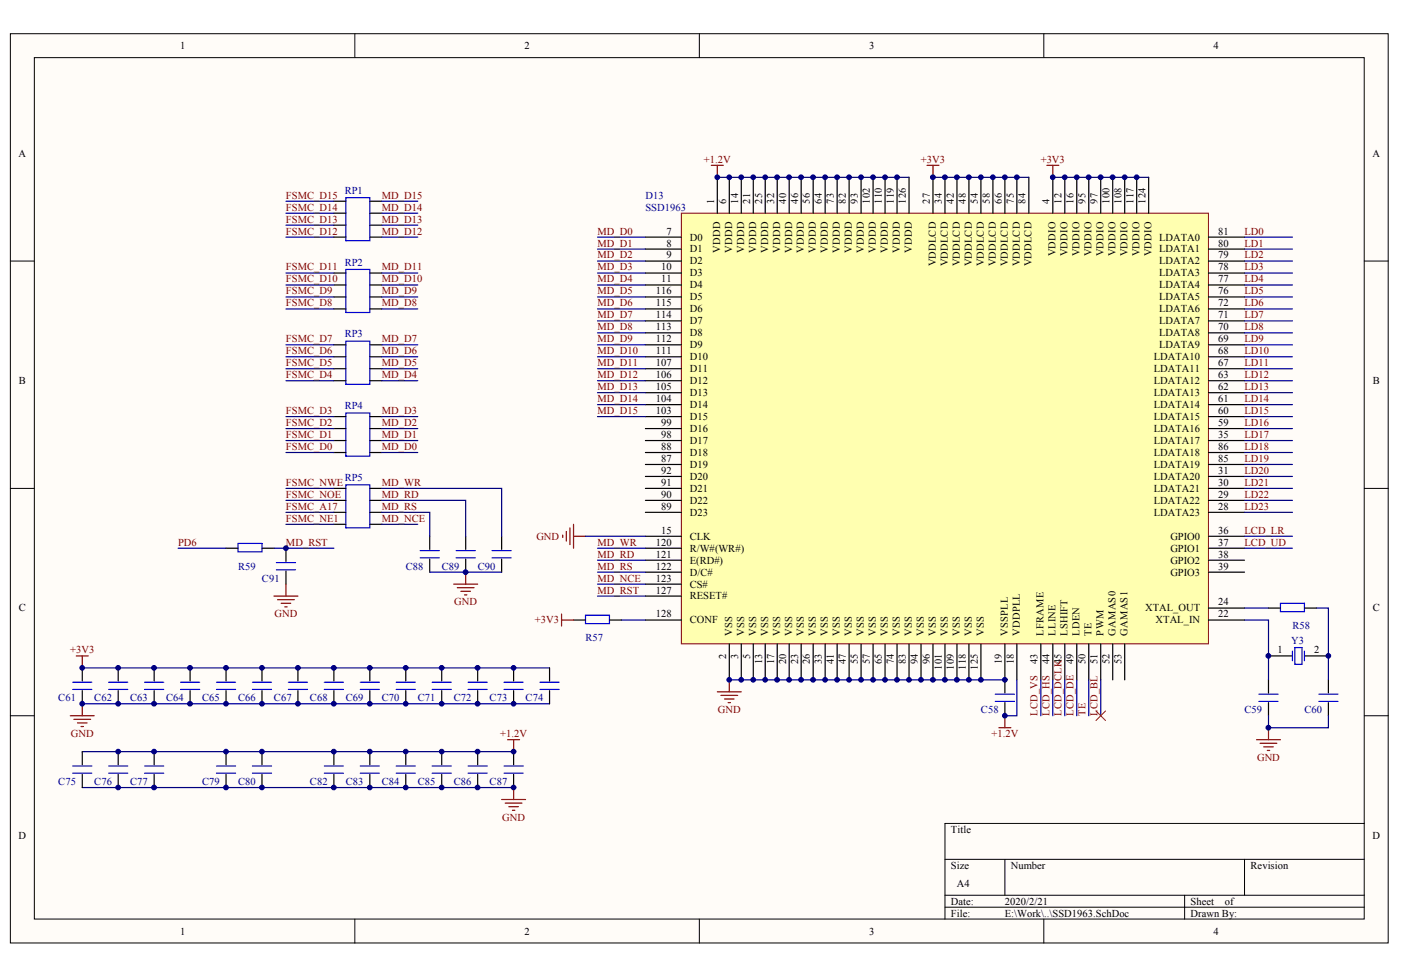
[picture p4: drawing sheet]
<svg xmlns="http://www.w3.org/2000/svg" width="289mm" height="202mm" viewBox="0 0 289 202" stroke-linecap="round" stroke-linejoin="round" font-family="sans-serif">
<defs><g id="words">
<g font-size="2.2">
<text x="37.1" y="10.1">1</text>
<text x="108.2" y="10.1">2</text>
<text x="179.2" y="10.1">3</text>
<text x="250.3" y="10.1">4</text>
<text x="3.8" y="32.3">A</text>
<text x="283.1" y="32.3">A</text>
<text x="137.4" y="48.4">7</text>
<text x="137.4" y="50.8">8</text>
<text x="137.4" y="53.3">9</text>
<text x="142.2" y="49.6">D0</text>
<text x="142.2" y="52.1">D1</text>
<text x="239" y="52.1">LDATA1</text>
<text x="239" y="49.6">LDATA0</text>
<text x="251.2" y="53.3">79</text>
<text x="251.2" y="50.8">80</text>
<text x="251.2" y="48.4">81</text>
<text x="136.3" y="55.8">10</text>
<text x="136.3" y="58.3">11</text>
<text x="142.2" y="54.5">D2</text>
<text x="142.2" y="57">D3</text>
<text x="142.2" y="59.5">D4</text>
<text x="239" y="59.5">LDATA4</text>
<text x="239" y="57">LDATA3</text>
<text x="239" y="54.5">LDATA2</text>
<text x="251.2" y="58.3">77</text>
<text x="251.2" y="55.8">78</text>
<text x="135.2" y="65.7">114</text>
<text x="135.2" y="63.2">115</text>
<text x="135.2" y="60.7">116</text>
<text x="142.2" y="64.4">D6</text>
<text x="142.2" y="62">D5</text>
<text x="239" y="64.4">LDATA6</text>
<text x="239" y="62">LDATA5</text>
<text x="251.2" y="65.7">71</text>
<text x="251.2" y="63.2">72</text>
<text x="251.2" y="60.7">76</text>
<text x="135.2" y="70.6">112</text>
<text x="135.2" y="68.1">113</text>
<text x="142.2" y="71.8">D9</text>
<text x="142.2" y="69.4">D8</text>
<text x="142.2" y="66.9">D7</text>
<text x="239" y="71.8">LDATA9</text>
<text x="239" y="69.4">LDATA8</text>
<text x="239" y="66.9">LDATA7</text>
<text x="251.2" y="70.6">69</text>
<text x="251.2" y="68.1">70</text>
<text x="135.2" y="78">106</text>
<text x="135.2" y="75.5">107</text>
<text x="135.2" y="73.1">111</text>
<text x="142.2" y="76.8">D11</text>
<text x="142.2" y="74.3">D10</text>
<text x="237.9" y="76.8">LDATA11</text>
<text x="237.9" y="74.3">LDATA10</text>
<text x="251.2" y="78">63</text>
<text x="251.2" y="75.5">67</text>
<text x="251.2" y="73.1">68</text>
<text x="3.9" y="79.2">B</text>
<text x="135.2" y="82.9">104</text>
<text x="135.2" y="80.5">105</text>
<text x="142.2" y="81.7">D13</text>
<text x="142.2" y="79.2">D12</text>
<text x="237.9" y="81.7">LDATA13</text>
<text x="237.9" y="79.2">LDATA12</text>
<text x="251.2" y="82.9">61</text>
<text x="251.2" y="80.5">62</text>
<text x="283.1" y="79.2">B</text>
<text x="135.2" y="85.4">103</text>
<text x="136.3" y="87.9">99</text>
<text x="142.2" y="89.1">D16</text>
<text x="142.2" y="86.6">D15</text>
<text x="142.2" y="84.2">D14</text>
<text x="237.9" y="89.1">LDATA16</text>
<text x="237.9" y="86.6">LDATA15</text>
<text x="237.9" y="84.2">LDATA14</text>
<text x="251.2" y="87.9">59</text>
<text x="251.2" y="85.4">60</text>
<text x="136.3" y="95.3">87</text>
<text x="136.3" y="92.8">88</text>
<text x="136.3" y="90.3">98</text>
<text x="142.2" y="94">D18</text>
<text x="142.2" y="91.6">D17</text>
<text x="237.9" y="91.6">LDATA17</text>
<text x="237.9" y="94">LDATA18</text>
<text x="251.2" y="90.3">35</text>
<text x="251.2" y="95.3">85</text>
<text x="251.2" y="92.8">86</text>
<text x="136.3" y="100.2">91</text>
<text x="136.3" y="97.7">92</text>
<text x="142.2" y="96.5">D19</text>
<text x="142.2" y="101.4">D21</text>
<text x="142.2" y="99">D20</text>
<text x="237.9" y="101.4">LDATA21</text>
<text x="237.9" y="99">LDATA20</text>
<text x="237.9" y="96.5">LDATA19</text>
<text x="251.2" y="100.2">30</text>
<text x="251.2" y="97.7">31</text>
<text x="136.3" y="105.1">89</text>
<text x="136.3" y="102.7">90</text>
<text x="142.2" y="106.4">D23</text>
<text x="142.2" y="103.9">D22</text>
<text x="237.9" y="106.4">LDATA23</text>
<text x="237.9" y="103.9">LDATA22</text>
<text x="251.2" y="105.1">28</text>
<text x="251.2" y="102.7">29</text>
<text x="135.2" y="112.6">120</text>
<text x="136.3" y="110.1">15</text>
<text x="142.2" y="111.3">CLK</text>
<text x="142.2" y="113.8">R/W#(WR#)</text>
<text x="241.4" y="111.3">GPIO0</text>
<text x="241.4" y="113.8">GPIO1</text>
<text x="251.2" y="110.1">36</text>
<text x="251.2" y="112.6">37</text>
<text x="135.2" y="115">121</text>
<text x="135.2" y="117.5">122</text>
<text x="135.2" y="120">123</text>
<text x="142.2" y="116.3">E(RD#)</text>
<text x="142.2" y="118.7">D/C#</text>
<text x="241.4" y="116.3">GPIO2</text>
<text x="241.4" y="118.7">GPIO3</text>
<text x="251.2" y="115">38</text>
<text x="251.2" y="117.5">39</text>
<text x="135.2" y="122.4">127</text>
<text x="142.2" y="121.2">CS#</text>
<text x="142.2" y="123.7">RESET#</text>
<text x="251.2" y="124.9">24</text>
<text x="3.9" y="126.1">C</text>
<text x="135.2" y="127.4">128</text>
<text x="142.2" y="128.6">CONF</text>
<text x="236.1" y="126.1">XTAL_OUT</text>
<text x="238.3" y="128.6">XTAL_IN</text>
<text x="251.2" y="127.4">22</text>
<text x="283.1" y="126.1">C</text>
<text x="263.5" y="134.8">1</text>
<text x="271" y="134.8">2</text>
<text x="3.8" y="173">D</text>
<text x="196.1" y="171.8">Title</text>
<text x="283.1" y="173">D</text>
<text x="196.1" y="179.2">Size</text>
<text x="208.5" y="179.2">Number</text>
<text x="257.9" y="179.2">Revision</text>
<text x="197.4" y="182.9">A4</text>
<text x="196.1" y="186.6">Date:</text>
<text x="196.1" y="189.1">File:</text>
<text x="207.2" y="186.6">2020/2/21</text>
<text x="207.2" y="189.1">E:\Work\..\SSD1963.SchDoc</text>
<text x="245.5" y="186.6">Sheet</text>
<text x="245.5" y="189.1">Drawn By:</text>
<text x="252.6" y="186.6">of</text>
<text x="37.1" y="192.8">1</text>
<text x="108.2" y="192.8">2</text>
<text x="179.2" y="192.8">3</text>
<text x="250.3" y="192.8">4</text>
</g>
<g font-size="2.2" fill="#800000">
<text x="145.2" y="33.6">+1.2V</text>
<text x="189.9" y="33.6">+3V3</text>
<text x="214.6" y="33.6">+3V3</text>
<text x="59" y="41">FSMC_D15</text>
<text x="78.7" y="41">MD_D15</text>
<text x="59" y="45.9">FSMC_D13</text>
<text x="59" y="43.4">FSMC_D14</text>
<text x="78.7" y="45.9">MD_D13</text>
<text x="78.7" y="43.4">MD_D14</text>
<text x="59" y="48.4">FSMC_D12</text>
<text x="78.7" y="48.4">MD_D12</text>
<text x="123.2" y="48.4">MD_D0</text>
<text x="123.2" y="50.8">MD_D1</text>
<text x="123.2" y="53.3">MD_D2</text>
<text x="256.7" y="48.4">LD0</text>
<text x="256.7" y="50.8">LD1</text>
<text x="256.7" y="53.3">LD2</text>
<text x="59" y="58.3">FSMC_D10</text>
<text x="59" y="55.8">FSMC_D11</text>
<text x="78.7" y="58.3">MD_D10</text>
<text x="78.7" y="55.8">MD_D11</text>
<text x="123.2" y="55.8">MD_D3</text>
<text x="123.2" y="58.3">MD_D4</text>
<text x="256.7" y="55.8">LD3</text>
<text x="256.7" y="58.3">LD4</text>
<text x="59" y="63.2">FSMC_D8</text>
<text x="59" y="60.7">FSMC_D9</text>
<text x="78.7" y="63.2">MD_D8</text>
<text x="78.7" y="60.7">MD_D9</text>
<text x="123.2" y="60.7">MD_D5</text>
<text x="123.2" y="63.2">MD_D6</text>
<text x="123.2" y="65.7">MD_D7</text>
<text x="256.7" y="60.7">LD5</text>
<text x="256.7" y="63.2">LD6</text>
<text x="256.7" y="65.7">LD7</text>
<text x="59" y="70.6">FSMC_D7</text>
<text x="78.7" y="70.6">MD_D7</text>
<text x="123.2" y="68.1">MD_D8</text>
<text x="123.2" y="70.6">MD_D9</text>
<text x="256.7" y="68.1">LD8</text>
<text x="256.7" y="70.6">LD9</text>
<text x="59" y="78">FSMC_D4</text>
<text x="59" y="75.5">FSMC_D5</text>
<text x="59" y="73.1">FSMC_D6</text>
<text x="78.7" y="78">MD_D4</text>
<text x="78.7" y="75.5">MD_D5</text>
<text x="78.7" y="73.1">MD_D6</text>
<text x="123.2" y="73.1">MD_D10</text>
<text x="123.2" y="75.5">MD_D11</text>
<text x="123.2" y="78">MD_D12</text>
<text x="256.7" y="73.1">LD10</text>
<text x="256.7" y="75.5">LD11</text>
<text x="256.7" y="78">LD12</text>
<text x="123.2" y="80.5">MD_D13</text>
<text x="123.2" y="82.9">MD_D14</text>
<text x="256.7" y="80.5">LD13</text>
<text x="256.7" y="82.9">LD14</text>
<text x="59" y="87.9">FSMC_D2</text>
<text x="59" y="85.4">FSMC_D3</text>
<text x="78.7" y="87.9">MD_D2</text>
<text x="78.7" y="85.4">MD_D3</text>
<text x="123.2" y="85.4">MD_D15</text>
<text x="256.7" y="85.4">LD15</text>
<text x="256.7" y="87.9">LD16</text>
<text x="59" y="92.8">FSMC_D0</text>
<text x="59" y="90.3">FSMC_D1</text>
<text x="78.7" y="92.8">MD_D0</text>
<text x="78.7" y="90.3">MD_D1</text>
<text x="256.7" y="90.3">LD17</text>
<text x="256.7" y="92.8">LD18</text>
<text x="256.7" y="95.3">LD19</text>
<text x="59" y="100.2">FSMC_NWE</text>
<text x="78.7" y="100.2">MD_WR</text>
<text x="256.7" y="97.7">LD20</text>
<text x="256.7" y="100.2">LD21</text>
<text x="59" y="107.6">FSMC_NE1</text>
<text x="59" y="105.1">FSMC_A17</text>
<text x="59" y="102.7">FSMC_NOE</text>
<text x="78.7" y="107.6">MD_NCE</text>
<text x="78.7" y="105.1">MD_RS</text>
<text x="78.7" y="102.7">MD_RD</text>
<text x="256.7" y="102.7">LD22</text>
<text x="256.7" y="105.1">LD23</text>
<text x="36.7" y="112.6">PD6</text>
<text x="59" y="112.6">MD_RST</text>
<text x="110.6" y="111.3">GND</text>
<text x="123.2" y="112.6">MD_WR</text>
<text x="256.7" y="110.1">LCD_LR</text>
<text x="256.7" y="112.6">LCD_UD</text>
<text x="123.2" y="115">MD_RD</text>
<text x="123.2" y="117.5">MD_RS</text>
<text x="123.2" y="120">MD_NCE</text>
<text x="93.7" y="124.9">GND</text>
<text x="123.2" y="122.4">MD_RST</text>
<text x="56.6" y="127.4">GND</text>
<text x="110.3" y="128.6">+3V3</text>
<text x="14.5" y="134.8">+3V3</text>
<text x="148.1" y="147.1">GND</text>
<text x="14.6" y="152">GND</text>
<text x="103.2" y="152">+1.2V</text>
<text x="204.5" y="152">+1.2V</text>
<text x="259.3" y="157">GND</text>
<text x="103.6" y="169.3">GND</text>
</g>
<g font-size="2.2" fill="#000080">
<text x="71.1" y="40">RP1</text>
<text x="133.1" y="41">D13</text>
<text x="133.1" y="43.4">SSD1963</text>
<text x="71.1" y="54.8">RP2</text>
<text x="71.1" y="69.6">RP3</text>
<text x="71.1" y="84.4">RP4</text>
<text x="71.1" y="99.2">RP5</text>
<text x="49.1" y="117.5">R59</text>
<text x="54" y="120">C91</text>
<text x="83.7" y="117.5">C88</text>
<text x="91.1" y="117.5">C89</text>
<text x="98.5" y="117.5">C90</text>
<text x="266.5" y="129.8">R58</text>
<text x="120.7" y="132.3">R57</text>
<text x="266.3" y="132.8">Y3</text>
<text x="12" y="144.6">C61</text>
<text x="19.4" y="144.6">C62</text>
<text x="26.8" y="144.6">C63</text>
<text x="34.3" y="144.6">C64</text>
<text x="41.7" y="144.6">C65</text>
<text x="49.1" y="144.6">C66</text>
<text x="56.5" y="144.6">C67</text>
<text x="63.9" y="144.6">C68</text>
<text x="71.3" y="144.6">C69</text>
<text x="78.7" y="144.6">C70</text>
<text x="86.2" y="144.6">C71</text>
<text x="93.6" y="144.6">C72</text>
<text x="101" y="144.6">C73</text>
<text x="108.4" y="144.6">C74</text>
<text x="202.3" y="147.1">C58</text>
<text x="256.7" y="147.1">C59</text>
<text x="269" y="147.1">C60</text>
<text x="12" y="161.9">C75</text>
<text x="19.4" y="161.9">C76</text>
<text x="26.8" y="161.9">C77</text>
<text x="41.7" y="161.9">C79</text>
<text x="49.1" y="161.9">C80</text>
<text x="63.9" y="161.9">C82</text>
<text x="71.3" y="161.9">C83</text>
<text x="78.7" y="161.9">C84</text>
<text x="86.2" y="161.9">C85</text>
<text x="93.6" y="161.9">C86</text>
<text x="101" y="161.9">C87</text>
</g>
<g font-size="2.1">
<text x="147.3" y="42" transform="rotate(-90 147.3 42)">1</text>
<text x="149.7" y="42" transform="rotate(-90 149.7 42)">6</text>
<text x="152.2" y="42" transform="rotate(-90 152.2 42)">14</text>
<text x="154.7" y="42" transform="rotate(-90 154.7 42)">21</text>
<text x="157.2" y="42" transform="rotate(-90 157.2 42)">25</text>
<text x="159.6" y="42" transform="rotate(-90 159.6 42)">32</text>
<text x="162.1" y="42" transform="rotate(-90 162.1 42)">40</text>
<text x="164.6" y="42" transform="rotate(-90 164.6 42)">46</text>
<text x="167" y="42" transform="rotate(-90 167 42)">56</text>
<text x="169.5" y="42" transform="rotate(-90 169.5 42)">64</text>
<text x="172" y="42" transform="rotate(-90 172 42)">73</text>
<text x="174.5" y="42" transform="rotate(-90 174.5 42)">82</text>
<text x="176.9" y="42" transform="rotate(-90 176.9 42)">93</text>
<text x="179.4" y="42" transform="rotate(-90 179.4 42)">102</text>
<text x="181.9" y="42" transform="rotate(-90 181.9 42)">110</text>
<text x="184.3" y="42" transform="rotate(-90 184.3 42)">119</text>
<text x="186.8" y="42" transform="rotate(-90 186.8 42)">126</text>
<text x="191.8" y="42" transform="rotate(-90 191.8 42)">27</text>
<text x="194.2" y="42" transform="rotate(-90 194.2 42)">34</text>
<text x="196.7" y="42" transform="rotate(-90 196.7 42)">42</text>
<text x="199.2" y="42" transform="rotate(-90 199.2 42)">48</text>
<text x="201.6" y="42" transform="rotate(-90 201.6 42)">54</text>
<text x="204.1" y="42" transform="rotate(-90 204.1 42)">58</text>
<text x="206.6" y="42" transform="rotate(-90 206.6 42)">66</text>
<text x="209" y="42" transform="rotate(-90 209 42)">75</text>
<text x="211.5" y="42" transform="rotate(-90 211.5 42)">84</text>
<text x="216.5" y="42" transform="rotate(-90 216.5 42)">4</text>
<text x="218.9" y="42" transform="rotate(-90 218.9 42)">12</text>
<text x="221.4" y="42" transform="rotate(-90 221.4 42)">16</text>
<text x="223.9" y="42" transform="rotate(-90 223.9 42)">95</text>
<text x="226.3" y="42" transform="rotate(-90 226.3 42)">97</text>
<text x="228.8" y="42" transform="rotate(-90 228.8 42)">100</text>
<text x="231.3" y="42" transform="rotate(-90 231.3 42)">108</text>
<text x="233.8" y="42" transform="rotate(-90 233.8 42)">117</text>
<text x="236.2" y="42" transform="rotate(-90 236.2 42)">124</text>
<text x="148.5" y="52.1" transform="rotate(-90 148.5 52.1)">VDDD</text>
<text x="151" y="52.1" transform="rotate(-90 151 52.1)">VDDD</text>
<text x="153.5" y="52.1" transform="rotate(-90 153.5 52.1)">VDDD</text>
<text x="155.9" y="52.1" transform="rotate(-90 155.9 52.1)">VDDD</text>
<text x="158.4" y="52.1" transform="rotate(-90 158.4 52.1)">VDDD</text>
<text x="160.9" y="52.1" transform="rotate(-90 160.9 52.1)">VDDD</text>
<text x="163.3" y="52.1" transform="rotate(-90 163.3 52.1)">VDDD</text>
<text x="165.8" y="52.1" transform="rotate(-90 165.8 52.1)">VDDD</text>
<text x="168.3" y="52.1" transform="rotate(-90 168.3 52.1)">VDDD</text>
<text x="170.7" y="52.1" transform="rotate(-90 170.7 52.1)">VDDD</text>
<text x="173.2" y="52.1" transform="rotate(-90 173.2 52.1)">VDDD</text>
<text x="175.7" y="52.1" transform="rotate(-90 175.7 52.1)">VDDD</text>
<text x="178.2" y="52.1" transform="rotate(-90 178.2 52.1)">VDDD</text>
<text x="180.6" y="52.1" transform="rotate(-90 180.6 52.1)">VDDD</text>
<text x="183.1" y="52.1" transform="rotate(-90 183.1 52.1)">VDDD</text>
<text x="185.6" y="52.1" transform="rotate(-90 185.6 52.1)">VDDD</text>
<text x="188" y="52.1" transform="rotate(-90 188 52.1)">VDDD</text>
<text x="217.7" y="52.9" transform="rotate(-90 217.7 52.9)">VDDIO</text>
<text x="220.2" y="52.9" transform="rotate(-90 220.2 52.9)">VDDIO</text>
<text x="222.6" y="52.9" transform="rotate(-90 222.6 52.9)">VDDIO</text>
<text x="225.1" y="52.9" transform="rotate(-90 225.1 52.9)">VDDIO</text>
<text x="227.6" y="52.9" transform="rotate(-90 227.6 52.9)">VDDIO</text>
<text x="230.1" y="52.9" transform="rotate(-90 230.1 52.9)">VDDIO</text>
<text x="232.5" y="52.9" transform="rotate(-90 232.5 52.9)">VDDIO</text>
<text x="235" y="52.9" transform="rotate(-90 235 52.9)">VDDIO</text>
<text x="237.5" y="52.9" transform="rotate(-90 237.5 52.9)">VDDIO</text>
<text x="193" y="55" transform="rotate(-90 193 55)">VDDLCD</text>
<text x="195.5" y="55" transform="rotate(-90 195.5 55)">VDDLCD</text>
<text x="197.9" y="55" transform="rotate(-90 197.9 55)">VDDLCD</text>
<text x="200.4" y="55" transform="rotate(-90 200.4 55)">VDDLCD</text>
<text x="202.9" y="55" transform="rotate(-90 202.9 55)">VDDLCD</text>
<text x="205.3" y="55" transform="rotate(-90 205.3 55)">VDDLCD</text>
<text x="207.8" y="55" transform="rotate(-90 207.8 55)">VDDLCD</text>
<text x="210.3" y="55" transform="rotate(-90 210.3 55)">VDDLCD</text>
<text x="212.8" y="55" transform="rotate(-90 212.8 55)">VDDLCD</text>
<text x="151" y="131.1" transform="rotate(-90 151 131.1)">VSS</text>
<text x="153.5" y="131.1" transform="rotate(-90 153.5 131.1)">VSS</text>
<text x="155.9" y="131.1" transform="rotate(-90 155.9 131.1)">VSS</text>
<text x="158.4" y="131.1" transform="rotate(-90 158.4 131.1)">VSS</text>
<text x="160.9" y="131.1" transform="rotate(-90 160.9 131.1)">VSS</text>
<text x="163.3" y="131.1" transform="rotate(-90 163.3 131.1)">VSS</text>
<text x="165.8" y="131.1" transform="rotate(-90 165.8 131.1)">VSS</text>
<text x="168.3" y="131.1" transform="rotate(-90 168.3 131.1)">VSS</text>
<text x="170.7" y="131.1" transform="rotate(-90 170.7 131.1)">VSS</text>
<text x="173.2" y="131.1" transform="rotate(-90 173.2 131.1)">VSS</text>
<text x="175.7" y="131.1" transform="rotate(-90 175.7 131.1)">VSS</text>
<text x="178.2" y="131.1" transform="rotate(-90 178.2 131.1)">VSS</text>
<text x="180.6" y="131.1" transform="rotate(-90 180.6 131.1)">VSS</text>
<text x="183.1" y="131.1" transform="rotate(-90 183.1 131.1)">VSS</text>
<text x="185.6" y="131.1" transform="rotate(-90 185.6 131.1)">VSS</text>
<text x="188" y="131.1" transform="rotate(-90 188 131.1)">VSS</text>
<text x="190.5" y="131.1" transform="rotate(-90 190.5 131.1)">VSS</text>
<text x="193" y="131.1" transform="rotate(-90 193 131.1)">VSS</text>
<text x="195.5" y="131.1" transform="rotate(-90 195.5 131.1)">VSS</text>
<text x="197.9" y="131.1" transform="rotate(-90 197.9 131.1)">VSS</text>
<text x="200.4" y="131.1" transform="rotate(-90 200.4 131.1)">VSS</text>
<text x="202.9" y="131.1" transform="rotate(-90 202.9 131.1)">VSS</text>
<text x="207.8" y="131.1" transform="rotate(-90 207.8 131.1)">VSSPLL</text>
<text x="210.3" y="131.1" transform="rotate(-90 210.3 131.1)">VDDPLL</text>
<text x="215.2" y="131.1" transform="rotate(-90 215.2 131.1)">LFRAME</text>
<text x="217.7" y="131.1" transform="rotate(-90 217.7 131.1)">LLINE</text>
<text x="220.2" y="131.1" transform="rotate(-90 220.2 131.1)">LSHIFT</text>
<text x="222.6" y="131.1" transform="rotate(-90 222.6 131.1)">LDEN</text>
<text x="225.1" y="131.1" transform="rotate(-90 225.1 131.1)">TE</text>
<text x="227.6" y="131.1" transform="rotate(-90 227.6 131.1)">PWM</text>
<text x="230.1" y="131.1" transform="rotate(-90 230.1 131.1)">GAMAS0</text>
<text x="232.5" y="131.1" transform="rotate(-90 232.5 131.1)">GAMAS1</text>
<text x="149.7" y="135.9" transform="rotate(-90 149.7 135.9)">2</text>
<text x="152.2" y="135.9" transform="rotate(-90 152.2 135.9)">3</text>
<text x="154.7" y="135.9" transform="rotate(-90 154.7 135.9)">5</text>
<text x="157.2" y="137" transform="rotate(-90 157.2 137)">13</text>
<text x="159.6" y="137" transform="rotate(-90 159.6 137)">17</text>
<text x="162.1" y="137" transform="rotate(-90 162.1 137)">20</text>
<text x="164.6" y="137" transform="rotate(-90 164.6 137)">23</text>
<text x="167" y="137" transform="rotate(-90 167 137)">26</text>
<text x="169.5" y="137" transform="rotate(-90 169.5 137)">33</text>
<text x="172" y="137" transform="rotate(-90 172 137)">41</text>
<text x="174.5" y="137" transform="rotate(-90 174.5 137)">47</text>
<text x="176.9" y="137" transform="rotate(-90 176.9 137)">55</text>
<text x="179.4" y="137" transform="rotate(-90 179.4 137)">57</text>
<text x="181.9" y="137" transform="rotate(-90 181.9 137)">65</text>
<text x="184.3" y="137" transform="rotate(-90 184.3 137)">74</text>
<text x="186.8" y="137" transform="rotate(-90 186.8 137)">83</text>
<text x="189.3" y="137" transform="rotate(-90 189.3 137)">94</text>
<text x="191.8" y="137" transform="rotate(-90 191.8 137)">96</text>
<text x="206.6" y="137" transform="rotate(-90 206.6 137)">19</text>
<text x="209" y="137" transform="rotate(-90 209 137)">18</text>
<text x="214" y="137" transform="rotate(-90 214 137)">43</text>
<text x="216.5" y="137" transform="rotate(-90 216.5 137)">44</text>
<text x="218.9" y="137" transform="rotate(-90 218.9 137)">45</text>
<text x="221.4" y="137" transform="rotate(-90 221.4 137)">49</text>
<text x="223.9" y="137" transform="rotate(-90 223.9 137)">50</text>
<text x="226.3" y="137" transform="rotate(-90 226.3 137)">51</text>
<text x="228.8" y="137" transform="rotate(-90 228.8 137)">52</text>
<text x="231.3" y="137" transform="rotate(-90 231.3 137)">53</text>
<text x="194.2" y="138.2" transform="rotate(-90 194.2 138.2)">101</text>
<text x="196.7" y="138.2" transform="rotate(-90 196.7 138.2)">109</text>
<text x="199.2" y="138.2" transform="rotate(-90 199.2 138.2)">118</text>
<text x="201.6" y="138.2" transform="rotate(-90 201.6 138.2)">125</text>
</g>
<g font-size="2.1" fill="#800000">
<text x="214" y="147.6" transform="rotate(-90 214 147.6)">LCD_VS</text>
<text x="216.5" y="147.6" transform="rotate(-90 216.5 147.6)">LCD_HS</text>
<text x="218.9" y="147.6" transform="rotate(-90 218.9 147.6)">LCD_DCLK</text>
<text x="221.4" y="147.6" transform="rotate(-90 221.4 147.6)">LCD_DE</text>
<text x="223.9" y="147.6" transform="rotate(-90 223.9 147.6)">TE</text>
<text x="226.3" y="147.6" transform="rotate(-90 226.3 147.6)">LCD_BL</text>
</g>
</g></defs>
<g fill="#fffcf8" stroke="#000" stroke-width=".21">
<path d="M2.1 7h284.2v187.5h-284.2z"/>
<path d="M7.1 11.9h274.2v177.7h-274.2z"/>
</g>
<g fill="none" stroke="#000" stroke-width=".21">
<path d="M73.2 7v4.9M144.2 7v4.9M215.3 7v4.9M2.1 53.8h5M281.4 53.8h4.9M2.1 100.7h5M281.4 100.7h4.9M2.1 147.6h5M281.4 147.6h4.9M194.9 177.3h86.5M207.2 177.3v7.4M256.7 177.3v7.4"/>
<path d="M281.4 169.8h-86.5v19.8M73.2 189.6v4.9M144.2 189.6v4.9M194.9 184.7h86.5M194.9 187.1h86.5M215.3 189.6v4.9M244.3 184.7v4.9"/>
</g>
<g fill="none" stroke="#00f" stroke-width=".25">
<path d="M71.3 55.6h5v8.9h-5zM71.3 40.8h5v8.9h-5zM71.3 70.4h5v8.9h-5zM71.3 85.2h5v8.9h-5zM49.1 112.1h4.9v1.7h-4.9zM57 117.5h3.9M57 116h3.9M71.3 100h5v8.9h-5zM86.6 115.1h4M86.6 113.6h4M94.1 115.1h3.9M94.1 113.6h3.9"/>
<path d="M101.5 115.1h3.9M101.5 113.6h3.9M15 142.2h3.9M15 140.7h3.9"/>
</g>
<g fill="none" stroke="#000" stroke-width=".25">
<path d="M68.9 56.3h2.4M68.9 58.8h2.4M68.9 41.5h2.4M68.9 44h2.4M68.9 46.4h2.4M68.9 48.9h2.4M76.3 56.3h2.4M76.3 58.8h2.4M76.3 41.5h2.4M76.3 44h2.4M76.3 46.4h2.4M76.3 48.9h2.4"/>
<path d="M68.9 61.3h2.4M68.9 63.7h2.4M68.9 71.1h2.4M68.9 73.6h2.4M68.9 76.1h2.4M68.9 78.5h2.4M76.3 61.3h2.4M76.3 63.7h2.4M76.3 71.1h2.4M76.3 73.6h2.4M76.3 76.1h2.4M76.3 78.5h2.4"/>
<path d="M68.9 85.9h2.4M68.9 88.4h2.4M68.9 90.9h2.4M68.9 93.3h2.4M76.3 85.9h2.4M76.3 88.4h2.4M76.3 90.9h2.4M76.3 93.3h2.4M46.6 113.1h2.5M54 113.1h2.5M59 113.1v2.7M59 117.8v2.7"/>
<path d="M68.9 100.7h2.4M68.9 103.2h2.4M68.9 105.7h2.4M68.9 108.1h2.4M76.3 100.7h2.4M76.3 103.2h2.4M76.3 105.7h2.4M76.3 108.1h2.4M88.6 110.6v2.7M88.6 115.3v2.7M96 110.6v2.7M96 115.3v2.7"/>
<path d="M103.5 110.6v2.7M103.5 115.3v2.7M17 137.8v2.7M17 142.5v2.7"/>
</g>
<g fill="none" stroke="#000080" stroke-width=".25">
<path d="M59 58.8h9.9M59 56.3h9.9M59 48.9h9.9M59 46.4h9.9M59 44h9.9M59 41.5h9.9M78.7 58.8h7.5M78.7 56.3h7.5M78.7 48.9h7.5M78.7 46.4h7.5M78.7 44h7.5M78.7 41.5h7.5"/>
<path d="M59 78.5h9.9M59 76.1h9.9M59 73.6h9.9M59 71.1h9.9M59 63.7h9.9M59 61.3h9.9M78.7 78.5h7.5M78.7 76.1h7.5M78.7 73.6h7.5M78.7 71.1h7.5M78.7 63.7h7.5M78.7 61.3h7.5"/>
<path d="M59 93.3h9.9M59 90.9h9.9M59 88.4h9.9M59 85.9h9.9M78.7 93.3h7.5M78.7 90.9h7.5M78.7 88.4h7.5M78.7 85.9h7.5M36.7 113.1h9.9M56.5 113.1h12.4M59 108.1h9.9M59 100.7h9.9"/>
<path d="M59 103.2h9.9M59 105.7h9.9M78.7 105.7h9.9v4.9M78.7 103.2h17.3v7.4M78.7 100.7h24.8v9.9M78.7 108.1h7.5M88.6 118h14.9M17 137.8h96.3M17 145.2h96.3M17 155h88.9M17 162.4h88.9"/>
</g>
<g fill="none" stroke="#800000" stroke-width=".25">
<path d="M96 118v2.5M15.7 135.3h2.5M17 135.3v2.5M56.5 123h4.9M57.2 123.7h3.5M58 124.4h2M58.7 125.2h.5M59 120.5v2.5M93.6 120.5h4.9M94.3 121.2h3.5M95 122h2M95.8 122.7h.5"/>
<path d="M14.5 147.6h4.9M15.2 148.4h3.5M16 149.1h2M16.7 149.9h.5M17 145.2v2.4M104.7 152.6h2.5M105.9 152.6v2.4M103.5 164.9h4.9M104.2 165.7h3.5M104.9 166.4h2M105.7 167.1h.5M105.9 162.4v2.5"/>
</g>
<path d="M140.5 44h108.7v88.8h-108.7z" fill="#ffffb0" stroke="#800000" stroke-width=".21"/>
<g fill="none" stroke="#000" stroke-width=".25">
<path d="M147.9 36.6v7.4M150.4 36.6v7.4M152.9 36.6v7.4M155.3 36.6v7.4M157.8 36.6v7.4M160.3 36.6v7.4M162.8 36.6v7.4M165.2 36.6v7.4M167.7 36.6v7.4M170.2 36.6v7.4M172.6 36.6v7.4M175.1 36.6v7.4"/>
<path d="M177.6 36.6v7.4M180.1 36.6v7.4M182.5 36.6v7.4M185 36.6v7.4M187.5 36.6v7.4M192.4 36.6v7.4M194.9 36.6v7.4M197.4 36.6v7.4M199.8 36.6v7.4M202.3 36.6v7.4M204.8 36.6v7.4M207.2 36.6v7.4"/>
<path d="M209.7 36.6v7.4M212.2 36.6v7.4M217.1 36.6v7.4M219.6 36.6v7.4M222.1 36.6v7.4M224.5 36.6v7.4M227 36.6v7.4M229.5 36.6v7.4M231.9 36.6v7.4M234.4 36.6v7.4M236.9 36.6v7.4M133.1 48.9h7.4"/>
<path d="M133.1 51.4h7.4M133.1 53.8h7.4M133.1 56.3h7.4M133.1 58.8h7.4M249.2 48.9h7.5M249.2 51.4h7.5M249.2 53.8h7.5M249.2 56.3h7.5M249.2 58.8h7.5M133.1 78.5h7.4M133.1 76.1h7.4M133.1 73.6h7.4"/>
<path d="M133.1 71.1h7.4M133.1 68.7h7.4M133.1 66.2h7.4M133.1 63.7h7.4M133.1 61.3h7.4M249.2 78.5h7.5M249.2 76.1h7.5M249.2 73.6h7.5M249.2 71.1h7.5M249.2 68.7h7.5M249.2 66.2h7.5M249.2 63.7h7.5"/>
<path d="M249.2 61.3h7.5M133.1 98.3h7.4M133.1 90.9h7.4M133.1 88.4h7.4M133.1 85.9h7.4M133.1 83.5h7.4M133.1 81h7.4M133.1 95.8h7.4M133.1 93.3h7.4M249.2 98.3h7.5M249.2 90.9h7.5M249.2 88.4h7.5"/>
<path d="M249.2 85.9h7.5M249.2 83.5h7.5M249.2 81h7.5M249.2 95.8h7.5M249.2 93.3h7.5M133.1 110.6h7.4M133.1 105.7h7.4M133.1 103.2h7.4M133.1 100.7h7.4M133.1 113.1h7.4M133.1 115.6h7.4M133.1 118h7.4"/>
<path d="M249.2 110.6h7.5M249.2 105.7h7.5M249.2 103.2h7.5M249.2 100.7h7.5M249.2 113.1h7.5M249.2 115.6h7.5M249.2 118h7.5M24.4 137.8v2.7M31.8 137.8v2.7M39.2 137.8v2.7M46.6 137.8v2.7M54 137.8v2.7"/>
<path d="M61.4 137.8v2.7M68.9 137.8v2.7M76.3 137.8v2.7M83.7 137.8v2.7M91.1 137.8v2.7M98.5 137.8v2.7M105.9 137.8v2.7M113.3 137.8v2.7M118.3 127.9h2.4M125.7 127.9h2.5M133.1 127.9h7.4M133.1 120.5h7.4"/>
<path d="M133.1 123h7.4M150.4 132.8v7.4M152.9 132.8v7.4M155.3 132.8v7.4M157.8 132.8v7.4M160.3 132.8v7.4M162.8 132.8v7.4M165.2 132.8v7.4M167.7 132.8v7.4M170.2 132.8v7.4M172.6 132.8v7.4M175.1 132.8v7.4"/>
<path d="M177.6 132.8v7.4M180.1 132.8v7.4M182.5 132.8v7.4M185 132.8v7.4M187.5 132.8v7.4M189.9 132.8v7.4M192.4 132.8v7.4M194.9 132.8v7.4M197.4 132.8v7.4M199.8 132.8v7.4M202.3 132.8v7.4M207.2 132.8v10.1"/>
<path d="M209.7 132.8v7.4M214.6 132.8v7.4M217.1 132.8v7.4M219.6 132.8v7.4M222.1 132.8v7.4M224.5 132.8v7.4M227 132.8v7.4M229.5 132.8v7.4M231.9 132.8v7.4M249.2 127.9h7.5M249.2 125.4h7.5M261.6 125.4h2.5"/>
<path d="M261.6 135.3h4.9M269 125.4h2.5M269 135.3h5M17 155v2.8M17 159.7v2.7M24.4 142.5v2.7M24.4 155v2.8M24.4 159.7v2.7M31.8 142.5v2.7M31.8 155v2.8M31.8 159.7v2.7M39.2 142.5v2.7"/>
<path d="M46.6 142.5v2.7M46.6 155v2.8M46.6 159.7v2.7M54 142.5v2.7M54 155v2.8M54 159.7v2.7M61.4 142.5v2.7M68.9 142.5v2.7M68.9 155v2.8M68.9 159.7v2.7M76.3 142.5v2.7M76.3 155v2.8"/>
<path d="M76.3 159.7v2.7M83.7 142.5v2.7M83.7 155v2.8M83.7 159.7v2.7M91.1 142.5v2.7M91.1 155v2.8M91.1 159.7v2.7M98.5 142.5v2.7M98.5 155v2.8M98.5 159.7v2.7M105.9 142.5v2.7M105.9 155v2.8"/>
<path d="M105.9 159.7v2.7M113.3 142.5v2.7M207.2 144.9v2.7M261.6 140.2v2.7M261.6 144.9v2.7M274 140.2v2.7M274 144.9v2.7"/>
</g>
<g fill="none" stroke="#000080" stroke-width=".25">
<path d="M147.9 36.6h39.6M192.4 36.6h19.8M217.1 36.6h19.8M123.2 48.9h9.9M123.2 51.4h9.9M123.2 53.8h9.9M123.2 56.3h9.9M123.2 58.8h9.9M256.7 48.9h9.8M256.7 51.4h9.8M256.7 53.8h9.8M256.7 56.3h9.8"/>
<path d="M256.7 58.8h9.8M123.2 61.3h9.9M123.2 63.7h9.9M123.2 66.2h9.9M123.2 68.7h9.9M123.2 71.1h9.9M123.2 73.6h9.9M123.2 76.1h9.9M123.2 78.5h9.9M256.7 61.3h9.8M256.7 63.7h9.8M256.7 66.2h9.8"/>
<path d="M256.7 68.7h9.8M256.7 71.1h9.8M256.7 73.6h9.8M256.7 76.1h9.8M256.7 78.5h9.8M123.2 81h9.9M123.2 83.5h9.9M123.2 85.9h9.9M256.7 81h9.8M256.7 83.5h9.8M256.7 85.9h9.8M256.7 88.4h9.8"/>
<path d="M256.7 90.9h9.8M256.7 93.3h9.8M256.7 95.8h9.8M256.7 98.3h9.8M120.7 110.6h12.4M123.2 113.1h9.9M123.2 115.6h9.9M123.2 118h9.9M256.7 110.6h9.8M256.7 113.1h9.8M256.7 100.7h9.8M256.7 103.2h9.8"/>
<path d="M256.7 105.7h9.8M123.2 120.5h9.9M123.2 123h9.9M128.2 127.9h4.9M256.7 127.9h4.9v12.3M256.7 125.4h4.9M271.5 125.4h2.5v14.8M150.4 140.2h56.8M209.7 140.2v7.4h-2.5M214.6 140.2v7.4M217.1 140.2v7.4M219.6 140.2v7.4"/>
<path d="M222.1 140.2v7.4M224.5 140.2v7.4M227 140.2v7.4M261.6 147.6v2.5h12.4v-2.5"/>
</g>
<g fill="none" stroke="#800000" stroke-width=".25">
<path d="M146.7 34.1h2.5M147.9 34.1v2.5M191.2 34.1h2.4M192.4 34.1v2.5M215.9 34.1h2.5M217.1 34.1v2.5M116.1 110.4v.5M116.8 109.6v2M117.5 108.9v3.4M118.3 108.1v5M118.3 110.6h2.4M115.8 126.7v2.4"/>
<path d="M115.8 127.9h2.5M147.9 142.7h5M148.7 143.4h3.4M149.4 144.2h2M150.2 144.9h.4M150.4 140.2v2.5M206 150.1h2.5M207.2 147.6v2.5M259.1 152.6h5M259.9 153.3h3.4M260.6 154.1h2M261.4 154.8h.4"/>
<path d="M261.6 150.1v2.5"/>
</g>
<g fill="none" stroke="#00f" stroke-width=".25">
<path d="M120.7 126.9h5v1.7h-5zM264.1 124.4h4.9v1.8h-4.9zM266.5 134.3v2M267 133.6h1.5v3.4h-1.5zM269 134.3v2M15 159.5h3.9M15 158h3.9M22.4 142.2h4M22.4 140.7h4M22.4 159.5h4M22.4 158h4M29.8 142.2h4"/>
<path d="M29.8 140.7h4M29.8 159.5h4M29.8 158h4M37.2 142.2h4M37.2 140.7h4M44.6 142.2h4M44.6 140.7h4M44.6 159.5h4M44.6 158h4M52.1 142.2h3.9M52.1 140.7h3.9M52.1 159.5h3.9"/>
<path d="M52.1 158h3.9M59.5 142.2h3.9M59.5 140.7h3.9M66.9 142.2h3.9M66.9 140.7h3.9M66.9 159.5h3.9M66.9 158h3.9M74.3 142.2h3.9M74.3 140.7h3.9M74.3 159.5h3.9M74.3 158h3.9M81.7 142.2h4"/>
<path d="M81.7 140.7h4M81.7 159.5h4M81.7 158h4M89.1 142.2h4M89.1 140.7h4M89.1 159.5h4M89.1 158h4M96.5 142.2h4M96.5 140.7h4M96.5 159.5h4M96.5 158h4M103.9 142.2h4"/>
<path d="M103.9 140.7h4M103.9 159.5h4M103.9 158h4M111.4 142.2h3.9M111.4 140.7h3.9M205.3 144.7h3.9M205.3 143.2h3.9M259.6 144.7h4M259.6 143.2h4M272 144.7h3.9M272 143.2h3.9"/>
</g>
<path d="M226 146.6l2 2M228 146.6l-2 2" fill="none" stroke="#f00" stroke-width=".21"/>
<g fill="#000080" stroke="#000080" stroke-width=".21">
<circle cx="17" cy="145.2" r=".48"/>
<circle cx="17" cy="137.8" r=".48"/>
<circle cx="24.4" cy="162.4" r=".48"/>
<circle cx="24.4" cy="155" r=".48"/>
<circle cx="24.4" cy="145.2" r=".48"/>
<circle cx="24.4" cy="137.8" r=".48"/>
<circle cx="31.8" cy="162.4" r=".49"/>
<circle cx="31.8" cy="155" r=".49"/>
<circle cx="31.8" cy="145.2" r=".49"/>
<circle cx="31.8" cy="137.8" r=".49"/>
<circle cx="39.2" cy="145.2" r=".49"/>
<circle cx="39.2" cy="137.8" r=".49"/>
<circle cx="46.6" cy="162.4" r=".48"/>
<circle cx="46.6" cy="155" r=".48"/>
<circle cx="46.6" cy="145.2" r=".48"/>
<circle cx="46.6" cy="137.8" r=".48"/>
<circle cx="54" cy="162.4" r=".48"/>
<circle cx="54" cy="155" r=".48"/>
<circle cx="54" cy="145.2" r=".48"/>
<circle cx="54" cy="137.8" r=".48"/>
<circle cx="59" cy="113.1" r=".48"/>
<circle cx="61.4" cy="145.2" r=".48"/>
<circle cx="61.4" cy="137.8" r=".48"/>
<circle cx="68.8" cy="162.4" r=".49"/>
<circle cx="68.8" cy="155" r=".49"/>
<circle cx="68.8" cy="145.2" r=".49"/>
<circle cx="68.8" cy="137.8" r=".49"/>
<circle cx="76.3" cy="162.4" r=".48"/>
<circle cx="76.3" cy="155" r=".48"/>
<circle cx="76.3" cy="145.2" r=".48"/>
<circle cx="76.3" cy="137.8" r=".48"/>
<circle cx="83.7" cy="162.4" r=".48"/>
<circle cx="83.7" cy="155" r=".48"/>
<circle cx="83.7" cy="145.2" r=".48"/>
<circle cx="83.7" cy="137.8" r=".48"/>
<circle cx="91.1" cy="162.4" r=".48"/>
<circle cx="91.1" cy="155" r=".48"/>
<circle cx="91.1" cy="145.2" r=".48"/>
<circle cx="91.1" cy="137.8" r=".48"/>
<circle cx="96" cy="118" r=".49"/>
<circle cx="98.5" cy="162.4" r=".49"/>
<circle cx="98.5" cy="155" r=".49"/>
<circle cx="98.5" cy="145.2" r=".49"/>
<circle cx="98.5" cy="137.8" r=".49"/>
<circle cx="105.9" cy="162.4" r=".48"/>
<circle cx="105.9" cy="155" r=".48"/>
<circle cx="105.9" cy="145.2" r=".48"/>
<circle cx="105.9" cy="137.8" r=".48"/>
<circle cx="147.9" cy="36.6" r=".48"/>
<circle cx="150.4" cy="140.2" r=".48"/>
<circle cx="150.4" cy="36.6" r=".48"/>
<circle cx="152.9" cy="140.2" r=".48"/>
<circle cx="152.9" cy="36.6" r=".48"/>
<circle cx="155.3" cy="140.2" r=".48"/>
<circle cx="155.3" cy="36.6" r=".48"/>
<circle cx="157.8" cy="140.2" r=".48"/>
<circle cx="157.8" cy="36.6" r=".48"/>
<circle cx="160.3" cy="140.2" r=".49"/>
<circle cx="160.3" cy="36.6" r=".49"/>
<circle cx="162.7" cy="140.2" r=".49"/>
<circle cx="162.7" cy="36.6" r=".49"/>
<circle cx="165.2" cy="140.2" r=".49"/>
<circle cx="165.2" cy="36.6" r=".49"/>
<circle cx="167.7" cy="140.2" r=".49"/>
<circle cx="167.7" cy="36.6" r=".49"/>
<circle cx="170.2" cy="140.2" r=".48"/>
<circle cx="170.2" cy="36.6" r=".48"/>
<circle cx="172.6" cy="140.2" r=".48"/>
<circle cx="172.6" cy="36.6" r=".48"/>
<circle cx="175.1" cy="140.2" r=".48"/>
<circle cx="175.1" cy="36.6" r=".48"/>
<circle cx="177.6" cy="140.2" r=".48"/>
<circle cx="177.6" cy="36.6" r=".48"/>
<circle cx="180" cy="140.2" r=".48"/>
<circle cx="180" cy="36.6" r=".48"/>
<circle cx="182.5" cy="140.2" r=".48"/>
<circle cx="182.5" cy="36.6" r=".48"/>
<circle cx="185" cy="140.2" r=".48"/>
<circle cx="185" cy="36.6" r=".48"/>
<circle cx="187.5" cy="140.2" r=".48"/>
<circle cx="189.9" cy="140.2" r=".48"/>
<circle cx="192.4" cy="140.2" r=".49"/>
<circle cx="192.4" cy="36.6" r=".49"/>
<circle cx="194.9" cy="140.2" r=".49"/>
<circle cx="194.9" cy="36.6" r=".49"/>
<circle cx="197.3" cy="140.2" r=".49"/>
<circle cx="197.3" cy="36.6" r=".49"/>
<circle cx="199.8" cy="140.2" r=".49"/>
<circle cx="199.8" cy="36.6" r=".49"/>
<circle cx="202.3" cy="140.2" r=".48"/>
<circle cx="202.3" cy="36.6" r=".48"/>
<circle cx="204.8" cy="36.6" r=".48"/>
<circle cx="207.2" cy="147.6" r=".48"/>
<circle cx="207.2" cy="140.2" r=".48"/>
<circle cx="207.2" cy="36.6" r=".48"/>
<circle cx="209.7" cy="36.6" r=".48"/>
<circle cx="217.1" cy="36.6" r=".48"/>
<circle cx="219.6" cy="36.6" r=".48"/>
<circle cx="222" cy="36.6" r=".48"/>
<circle cx="224.5" cy="36.6" r=".49"/>
<circle cx="227" cy="36.6" r=".49"/>
<circle cx="229.5" cy="36.6" r=".49"/>
<circle cx="231.9" cy="36.6" r=".48"/>
<circle cx="234.4" cy="36.6" r=".48"/>
<circle cx="261.6" cy="150.1" r=".49"/>
<circle cx="261.6" cy="135.3" r=".49"/>
<circle cx="273.9" cy="135.3" r=".48"/>
</g>
<use href="#words"/>
</svg>
